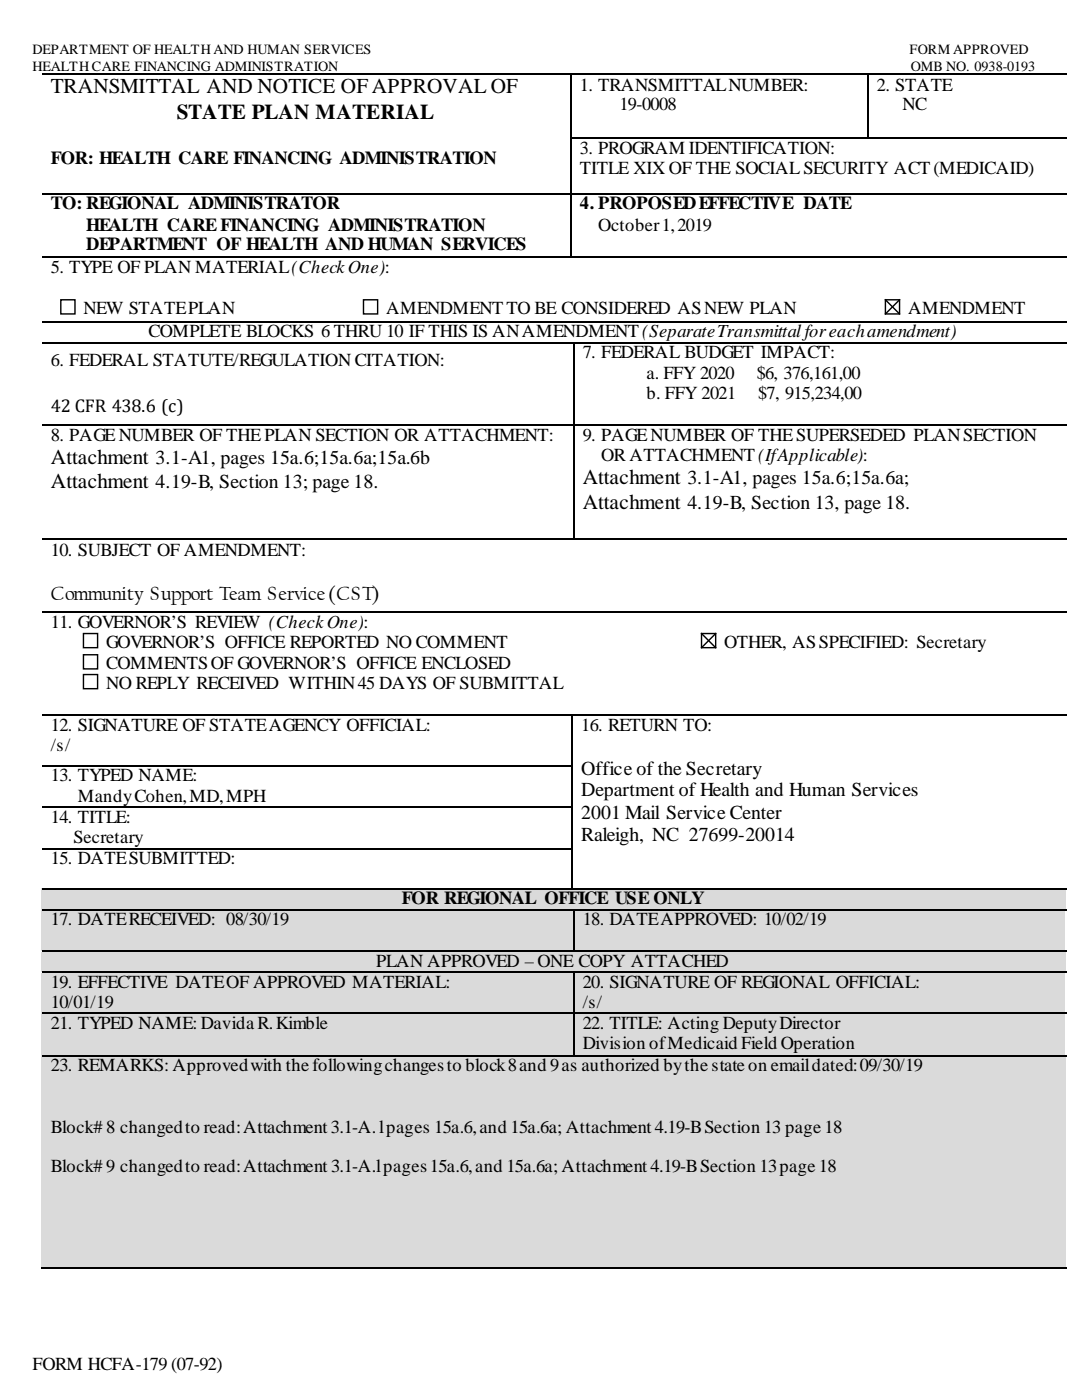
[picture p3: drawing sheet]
<svg xmlns="http://www.w3.org/2000/svg" width="216mm" height="279mm" viewBox="0 0 216 279" stroke-linecap="round" stroke-linejoin="round" font-family="sans-serif">
<defs><g id="words">
<g font-size="4.2">
<text x="10.2" y="18.6">TRANSMITTAL AND NOTICE OF APPROVAL OF</text>
<text x="35.3" y="23.7">STATE PLAN MATERIAL</text>
<text x="10.2" y="92.6">Attachment 3.1-A1, pages 15a.6;15a.6a;15a.6b</text>
<text x="10.2" y="97.4">Attachment 4.19-B, Section 13; page 18.</text>
<text x="116.3" y="96.5">Attachment 3.1-A1, pages 15a.6;15a.6a;</text>
<text x="116.3" y="101.6">Attachment 4.19-B, Section 13, page 18.</text>
</g>
<g font-size="4">
<text x="10.2" y="119.7">Community Support Team Service (CST)</text>
<text x="116" y="154.7">Office of the Secretary</text>
<text x="116" y="158.9">Department of Health and Human Services</text>
<text x="116" y="163.4">2001 Mail Service Center</text>
<text x="116" y="167.9">Raleigh, NC 27699-20014</text>
</g>
<g font-size="3.7">
<text x="115.7" y="18.1">1. TRANSMITTAL NUMBER:</text>
<text x="123.6" y="22">19-0008</text>
<text x="175" y="18.1">2. STATE</text>
<text x="180.1" y="22">NC</text>
<text x="10.2" y="32.7">FOR: HEALTH CARE FINANCING ADMINISTRATION</text>
<text x="115.7" y="30.8">3. PROGRAM IDENTIFICATION:</text>
<text x="115.7" y="34.7">TITLE XIX OF THE SOCIAL SECURITY ACT (MEDICAID)</text>
<text x="10.2" y="41.8">TO: REGIONAL ADMINISTRATOR</text>
<text x="115.7" y="41.8">4. PROPOSED EFFECTIVE DATE</text>
<text x="17.2" y="46">HEALTH CARE FINANCING ADMINISTRATION</text>
<text x="119.4" y="46">October 1, 2019</text>
<text x="17.2" y="50">DEPARTMENT OF HEALTH AND HUMAN SERVICES</text>
<text x="10.2" y="54.5">5. TYPE OF PLAN MATERIAL(Check One):</text>
<text x="16.7" y="62.7">NEW STATE PLAN</text>
<text x="77" y="62.7">AMENDMENT TO BE CONSIDERED AS NEW PLAN</text>
<text x="181.2" y="62.7">AMENDMENT</text>
<text x="29.6" y="67.2">COMPLETE BLOCKS 6 THRU 10 IF THIS IS AN AMENDMENT(Separate Transmittal for each amendment)</text>
<text x="116.3" y="71.4">7. FEDERAL BUDGET IMPACT:</text>
<text x="10.2" y="73.1">6. FEDERAL STATUTE/REGULATION CITATION:</text>
<text x="129" y="75.6">a. FFY 2020</text>
<text x="151" y="75.6">$6, 376,161,00</text>
<text x="10.2" y="82.1">42 CFR 438.6 (c)</text>
<text x="129" y="79.6">b. FFY 2021</text>
<text x="151.3" y="79.6">$7, 915,234,00</text>
<text x="10.2" y="88.1">8. PAGE NUMBER OF THE PLAN SECTION OR ATTACHMENT:</text>
<text x="116.3" y="88.1">9. PAGE NUMBER OF THE SUPERSEDED PLAN SECTION</text>
<text x="119.9" y="92">OR ATTACHMENT(If Applicable):</text>
<text x="10.2" y="110.9">10. SUBJECT OF AMENDMENT:</text>
<text x="10.2" y="125.3">11. GOVERNOR’S REVIEW (Check One):</text>
<text x="21.2" y="129.3">GOVERNOR’S OFFICE REPORTED NO COMMENT</text>
<text x="144.5" y="129.3">OTHER, AS SPECIFIED: Secretary</text>
<text x="21.2" y="133.5">COMMENTS OF GOVERNOR’S OFFICE ENCLOSED</text>
<text x="21.2" y="137.4">NO REPLY RECEIVED WITHIN 45 DAYS OF SUBMITTAL</text>
<text x="10.2" y="145.9">12. SIGNATURE OF STATE AGENCY OFFICIAL:</text>
<text x="10.2" y="149.9">/s/</text>
<text x="116" y="145.9">16. RETURN TO:</text>
<text x="10.2" y="155.8">13. TYPED NAME:</text>
<text x="15.5" y="160">Mandy Cohen, MD, MPH</text>
<text x="10.2" y="164.3">14. TITLE:</text>
<text x="10.2" y="172.4">15. DATE SUBMITTED:</text>
<text x="14.7" y="168.2">Secretary</text>
<text x="10.2" y="184.6">17. DATE RECEIVED: 08/30/19</text>
<text x="80.2" y="180.3">FOR REGIONAL OFFICE USE ONLY</text>
<text x="116.3" y="184.6">18. DATE APPROVED: 10/02/19</text>
<text x="10.2" y="197.3">19. EFFECTIVE DATE OF APPROVED MATERIAL:</text>
<text x="75.1" y="193">PLAN APPROVED – ONE COPY ATTACHED</text>
<text x="116.3" y="197.3">20. SIGNATURE OF REGIONAL OFFICIAL:</text>
<text x="10.2" y="201.2">10/01/19</text>
<text x="116.3" y="201.2">/s/</text>
<text x="10.2" y="205.5">21. TYPED NAME: Davida R. Kimble</text>
<text x="116.3" y="205.5">22. TITLE: Acting Deputy Director</text>
<text x="116.3" y="209.4">Division of Medicaid Field Operation</text>
<text x="10.2" y="213.6">23. REMARKS: Approved with the following changes to block 8 and 9 as authorized by the state on email dated: 09/30/19</text>
<text x="10.2" y="226.1">Block# 8 changed to read: Attachment 3.1-A. l pages 15a.6, and 15a.6a; Attachment 4.19-B Section 13 page 18</text>
<text x="10.2" y="234">Block# 9 changed to read: Attachment 3.1-A.l pages 15a.6, and 15a.6a; Attachment 4.19-B Section 13 page 18</text>
<text x="6.5" y="273.5">FORM HCFA-179 (07-92)</text>
</g>
<g font-size="2.8">
<text x="6.5" y="10.7">DEPARTMENT OF HEALTH AND HUMAN SERVICES</text>
<text x="181.5" y="10.7">FORM APPROVED</text>
<text x="6.5" y="14.1">HEALTH CARE FINANCING ADMINISTRATION</text>
<text x="181.8" y="14.1">OMB NO. 0938-0193</text>
</g>
</g></defs>
<g fill="none" stroke="#000" stroke-width=".28">
<path d="M8.5 14.8h105.2M113.9 15v12.4M114 14.8h59M173.1 15v12.4M173.3 14.8h39.5M8.5 38.8h105.2M113.9 27.7v11M113.9 38.9v12.2M114 27.5h59M114 38.8h98.8M173.3 27.5h39.5M8.5 51.2h105.2"/>
<path d="M12.1 59.8h2.9v2.9h-2.9zM72.5 59.8h2.9v2.9h-2.9zM114 51.2h98.8M176.7 59.8h2.8v2.9h-2.8zM176.7 59.8l2.8 2.9M179.5 59.8l-2.8 2.9M8.5 64.2h204.3M8.5 68.4h105.8M114.4 68.6v16.1M114.6 68.4h98.2M8.5 84.8h105.8M114.4 84.9v22.6"/>
<path d="M114.6 84.8h98.2M8.5 107.7h105.8M114.6 107.7h98.2M8.5 122.1h204.3M16.7 126.4h2.8v2.9h-2.8zM16.7 130.7h2.8v2.8h-2.8zM16.7 134.6h2.8v2.8h-2.8zM140 126.4h2.8v2.9h-2.8zM140 126.4l2.8 2.9M142.8 126.4l-2.8 2.9M8.5 142.7h105.5M8.5 152.8h105.5"/>
<path d="M114.2 142.8v9.9M114.2 153v7.9M114.3 142.7h98.5M8.5 161h105.5M8.5 169.5h105.5M114.2 161.1v8.2M114.2 169.6v7.6"/>
</g>
<g fill="#000">
<path d="M113.7 14.7h.3v.3h-.3zM173 14.7h.3v.3h-.3zM113.7 27.4h.3v.3h-.3zM113.7 38.7h.3v.2h-.3zM173 27.4h.3v.3h-.3zM113.7 51.1h.3v.3h-.3zM114.3 68.3h.3v.3h-.3zM114.3 84.7h.3v.2h-.3zM114.3 107.5h.3v.3h-.3zM114 142.5h.3v.3h-.3zM114 152.7h.3v.3h-.3zM114 160.9h.3v.2h-.3z"/>
<path d="M114 169.3h.3v.3h-.3z"/>
</g>
<path d="M8.2 177.2h204.3v4.3h-204.3z" fill-rule="evenodd" fill="#dadada"/>
<path d="M10.2 177.2h200.3v4.3h-200.3z" fill="#dadada"/>
<path d="M8.5 177.4h105.5M114.3 177.4h98.5" fill="none" stroke="#000" stroke-width=".28"/>
<path d="M114 177.2h.3v.3h-.3z" fill="#000"/>
<g fill="#dadada">
<path d="M8.2 181.5h106.1v8.2h-106.1z" fill-rule="evenodd"/>
<path d="M114.6 181.5h97.9v8.2h-97.9z" fill-rule="evenodd"/>
</g>
<g fill="#dadada">
<path d="M10.2 181.5h102.4v4.2h-102.4z"/>
<path d="M10.2 185.7h102.4v4h-102.4z"/>
<path d="M116.3 181.5h94.2v4.2h-94.2z"/>
</g>
<path d="M8.5 181.6h105.8M114.4 181.8v7.9M114.6 181.6h98.2" fill="none" stroke="#000" stroke-width=".28"/>
<path d="M114.3 181.5h.3v.3h-.3z" fill="#000"/>
<path d="M8.2 189.9h204.3v4h-204.3z" fill-rule="evenodd" fill="#dadada"/>
<path d="M10.2 189.9h200.3v4h-200.3z" fill="#dadada"/>
<path d="M8.5 189.8h105.8M114.6 189.8h98.2" fill="none" stroke="#000" stroke-width=".28"/>
<path d="M114.3 189.7h.3v.2h-.3z" fill="#000"/>
<g fill="#dadada">
<path d="M8.2 194.2h106.1v7.9h-106.1z" fill-rule="evenodd"/>
<path d="M114.6 194.2h97.9v7.9h-97.9z" fill-rule="evenodd"/>
</g>
<g fill="#dadada">
<path d="M10.2 194.2h102.4v3.9h-102.4z"/>
<path d="M10.2 198.1h102.4v4h-102.4z"/>
<path d="M116.3 194.2h94.2v3.9h-94.2z"/>
<path d="M116.3 198.1h94.2v4h-94.2z"/>
</g>
<path d="M8.5 194h105.8M114.4 194.2v7.9M114.6 194h98.2" fill="none" stroke="#000" stroke-width=".28"/>
<path d="M114.3 193.9h.3v.3h-.3z" fill="#000"/>
<g fill="#dadada">
<path d="M8.2 202.4h106.1v8.1h-106.1z" fill-rule="evenodd"/>
<path d="M114.6 202.4h97.9v8.1h-97.9z" fill-rule="evenodd"/>
</g>
<g fill="#dadada">
<path d="M10.2 202.4h102.4v3.9h-102.4z"/>
<path d="M10.2 206.3h102.4v4.2h-102.4z"/>
<path d="M116.3 202.4h94.2v3.9h-94.2z"/>
<path d="M116.3 206.3h94.2v4.2h-94.2z"/>
</g>
<path d="M8.5 202.2h105.8M114.4 202.4v8.1M114.6 202.2h98.2" fill="none" stroke="#000" stroke-width=".28"/>
<path d="M114.3 202.1h.3v.3h-.3z" fill="#000"/>
<g fill="#dadada">
<path d="M8.2 210.5h204.3v42.7h-204.3z" fill-rule="evenodd"/>
<path d="M10.2 214.8h200.3v3.9h-200.3z" fill-rule="evenodd"/>
<path d="M10.2 218.7h200.3v4.3h-200.3z" fill-rule="evenodd"/>
<path d="M10.2 223h200.3v3.9h-200.3z" fill-rule="evenodd"/>
<path d="M10.2 226.9h200.3v4h-200.3z" fill-rule="evenodd"/>
<path d="M10.2 230.9h200.3v4.2h-200.3z" fill-rule="evenodd"/>
</g>
<path d="M10.2 210.5h200.3v4.3h-200.3z" fill="#dadada"/>
<path d="M8.5 210.7h105.8M114.6 210.7h98.2M8.2 253h204.6" fill="none" stroke="#000" stroke-width=".28"/>
<path d="M114.3 210.5h.3v.3h-.3z" fill="#000"/>
<use href="#words"/>
</svg>
